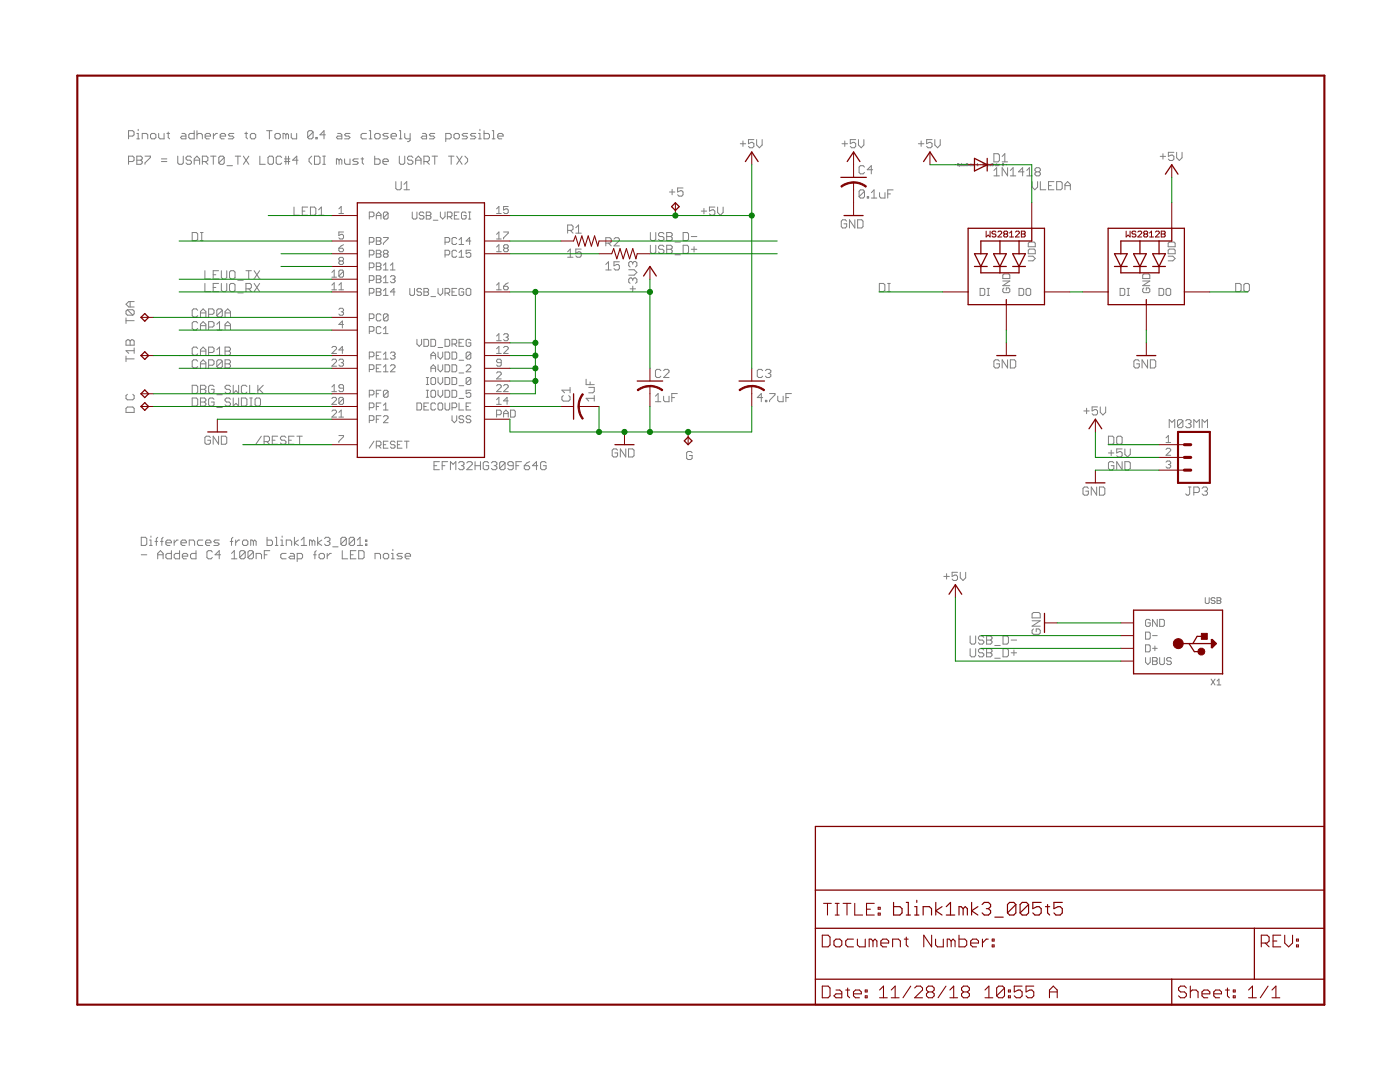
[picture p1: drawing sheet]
<svg xmlns="http://www.w3.org/2000/svg" width="279mm" height="216mm" viewBox="0 0 279 216" stroke-linecap="round" stroke-linejoin="round" font-family="sans-serif">
<g fill="none" stroke="#808080" stroke-width=".2">
<path d="M25.7 27.2h.8l.3-.3v-.5l-.3-.3h-.8v1.6M25.7 32.2h.8l.3-.2v-.6l-.3-.2h-.8v1.6M27.3 31.2h.8l.3 .2v.3l-.3 .3 .3 .2v.3l-.3 .3h-.8zM27.3 32h.8M27.3 26.6h.3v1.1M27.3 27.7h.5M27.6 25.8v.3M28.4 27.7v-1.1h.8l.3 .3v.8M28.9 31.2h1.1v.2l-1.1 1.1v.3M30.3 26.6h.5l.3 .3v.5l-.3 .3h-.5l-.3-.3v-.5zM31.7 26.6v.8l.2 .3h.8v-1.1M32.2 32.2h1.1"/>
<path d="M32.2 31.7h1.1M33.3 26.6h.5M33.6 26.4v1l.2 .3M35.5 31.2v1.3l.3 .3h.5l.3-.3v-1.3M36.3 26.6h.6l.2 .3v.8h-.8l-.3-.3 .3-.2h.8M38.2 31.4l-.3-.2h-.5l-.3 .2v.3l.3 .3h.5l.3 .2v.3l-.3 .3h-.5l-.3-.3M38.8 32h1M38.8 26.1v1.6h-.9l-.2-.3v-.5l.2-.3h.9M38.8 32.8v-1.1l.5-.5 .5 .5v1.1M39.3 26.9l.3-.3h.5l.3 .3v.8M39.3 26.1v1.6M40.4 32.2h.8l.3-.2v-.6l-.3-.2h-.8v1.6"/>
<path d="M40.9 32.2l.6 .6M40.9 27.2h1.1v-.3l-.2-.3h-.6l-.3 .3v.5l.3 .3h.6M42 31.2h1.1M42.6 31.2v1.6M42.6 26.6v1.1M43.4 26.6h-.3l-.5 .6M43.9 27.2h1.1v-.3l-.3-.3h-.5l-.3 .3v.5l.3 .3h.5M44.7 31.4v1.1l-.2 .3h-.6l-.2-.3M44.7 31.4l-.2-.2h-.6l-.2 .2v1.1M44.7 31.4l-1 1.1M45.3 33.1h1.1M46.7 26.6h-.9l-.2 .3 .2 .3h.6l.3 .2-.3 .3h-.8"/>
<path d="M46.9 31.2h1.1M47.5 31.2v1.6M48.6 31.2l1.1 1.6M48.9 26.6h.5M49.1 26.4v1l.3 .3M49.7 31.2l-1.1 1.6M50.2 26.6h.6l.2 .3v.5l-.2 .3h-.6l-.2-.3v-.5zM51.9 31.2v1.6h1M53.2 26.1h1.1M53.5 31.4l.3-.2h.5l.3 .2v1.1l-.3 .3h-.5l-.3-.3zM53.8 26.1v1.6M55.1 26.6h.6l.2 .3v.5l-.2 .3h-.6l-.2-.3v-.5z"/>
<path d="M56.2 31.4l-.3-.2h-.5l-.3 .2v1.1l.3 .3h.5l.3-.3M56.8 32.2h1M56.8 31.7h1M57 26.9v.8M57 31.2v1.6M57 26.9l.3-.3 .3 .3v.8M57 26.9l-.2-.3h-.3v1.1M57.6 31.2v1.6M58.1 26.6v.8l.3 .3h.8v-1.1M59.5 32h-1.1l.8-.8v1.6M62.2 31.2l-.5 .5v.5l.5 .6M62.5 26.4l-.3-.3h-.5l-.3 .3v1"/>
<path d="M62.5 26.4v1l-.3 .3h-.5l-.3-.3M62.5 26.4l-1.1 1M62.8 31.2h.8l.3 .2v1.1l-.3 .3h-.8zM63 27.4h.3v.3h-.3zM64.4 32.8h.5M64.4 31.2h.5M64.7 31.2v1.6M64.9 26.9h-1l.8-.8v1.6M67.4 26.6h.5l.3 .3v.8h-.8l-.3-.3 .3-.2h.8M67.7 32l-.3-.3h-.3v1.1M67.7 32v.8M67.7 32l.2-.3 .3 .3v.8"/>
<path d="M68.8 31.7v.8l.2 .3h.8v-1.1M69.8 26.6h-.8l-.2 .3 .2 .3h.6l.2 .2-.2 .3h-.8M71.5 31.7h-.8l-.3 .3 .3 .2h.5l.3 .3-.3 .3h-.8M72.1 31.7h.5M72.3 31.4v1.1l.3 .3M73.1 26.6h-.8l-.2 .3v.5l.2 .3h.8M73.7 26.1h.3v1.6M73.7 27.7h.5M74.8 31.2v1.6h.8l.3-.3v-.5l-.3-.3h-.8M75 26.6h.6l.3 .3v.5l-.3 .3h-.6l-.2-.3v-.5zM76.4 32.2h1.1v-.2l-.3-.3h-.5l-.3 .3v.5l.3 .3h.5M77.5 26.6h-.8l-.3 .3 .3 .3h.5l.3 .2-.3 .3h-.8"/>
<path d="M78 27.2h1.1v-.3l-.2-.3h-.6l-.3 .3v.5l.3 .3h.6M79 36.2v1.4l.3 .3h.5l.3-.3v-1.4M79.7 31.2v1.3l.2 .3h.6l.3-.3v-1.3M79.7 26.1h.2v1.6M79.7 27.7h.5M80.6 37.9h1.1M80.6 36.8l.6-.6v1.7M80.8 26.6v.8l.2 .3h.9M81.9 26.6v1.4l-.3 .3h-.3M82.4 31.4l-.3-.2h-.5l-.3 .2v.3l.3 .3h.5l.3 .2v.3l-.3 .3h-.5l-.3-.3M83 32h1M83 32.8v-1.1l.5-.5 .5 .5v1.1"/>
<path d="M84.3 26.6h.6l.2 .3v.8h-.8l-.2-.3 .2-.2h.8M84.6 32.2h.8l.3-.2v-.6l-.3-.2h-.8v1.6M85.1 32.2l.6 .6M86.2 31.2h1.1M86.8 31.2v1.6M86.8 26.6h-.8l-.3 .3 .3 .3h.5l.3 .2-.3 .3h-.8M89 27.7h.8l.2-.3v-.5l-.2-.3h-.8v1.7M89.5 31.2h1.1M90 31.2v1.6M90.9 26.6h.5l.3 .3v.5l-.3 .3h-.5l-.3-.3v-.5zM91.1 31.2l1.1 1.6M92.2 31.2l-1.1 1.6"/>
<path d="M92.8 31.2l.5 .5v.5l-.5 .6M93.3 26.6h-.8l-.3 .3 .3 .3h.5l.3 .2-.3 .3h-.8M95 26.6h-.9l-.2 .3 .2 .3h.6l.3 .2-.3 .3h-.8M95.5 26.6h.3v1.1M95.5 27.7h.6M95.8 25.8v.3M96.6 26.1v1.6h.8l.3-.3v-.5l-.3-.3h-.8M98.2 26.1h.3v1.6M98.2 27.7h.6M99.3 27.2h1.1v-.3l-.3-.3h-.5l-.3 .3v.5l.3 .3h.5M133.6 38.3h1.1M134.1 37.8v1.1"/>
<path d="M136.3 37.5h-1.1v.8l.6-.2h.3l.2 .2v.6l-.2 .2h-.6l-.3-.2M147.7 28.7h1.1M148.3 28.1v1.1M150.5 27.9h-1.1v.8l.5-.3h.3l.3 .3v.5l-.3 .3h-.6l-.2-.3M151 27.9v1l.6 .6 .5-.6v-1M168 28.7h1.1M168.6 28.1v1.1M170.8 27.9h-1.1v.8l.5-.3h.3l.3 .3v.5l-.3 .3h-.5l-.3-.3M171.3 27.9v1l.6 .6 .5-.6v-1M172.5 33.3l-.2-.2h-.6l-.3 .2v1.1l.3 .3h.6l.2-.3M172.5 38.2l-.2-.3h-.6l-.3 .3v1M172.5 38.2v1l-.2 .3h-.6l-.3-.3"/>
<path d="M172.5 38.2l-1.1 1M173.1 39.2h.3v.3h-.3zM173.9 39.5h1.1M173.9 38.4l.5-.5v1.6M174.2 33.9h-1.1l.8-.8v1.6M175.5 38.4v.8l.3 .3h.8v-1.1M177.2 38.7h.5M178.2 37.9h-1v1.6M183.3 28.7h1.1M183.8 28.1v1.1M186 27.9h-1.1v.8l.6-.3h.2l.3 .3v.5l-.3 .3h-.5l-.3-.3M186.6 27.9v1l.5 .6 .5-.6v-1"/>
<path d="M191.3 32.7h-.2l.2 .2v.2l-.2-.1M191.5 33.1l.2-.1v-.2h-.2v.4M191.9 33.1h.1M191.9 32.8v.3M191.9 32.6v.1M192.3 32.8l-.2 .1 .1 .2h.1M192.5 32.9h.2v-.1l-.2 .1 .2 .2M192.9 32.7h.2l-.1 .4-.2-.1zM193.2 32.8v.3M193.4 32.8l-.2 .1M193.8 32.7v.4h-.2l-.1-.2 .3-.1M193.9 32.9h.3l-.1-.1-.2 .1 .2 .2"/>
<path d="M194.3 32.8v.3M194.5 32.8l-.2 .1M195 33.1h.2M195 32.8l.1-.1v.4M196.4 32.7h-.2l.2 .2v.2l-.2-.1M196.6 33.1l.2-.1-.1-.2h-.1v.4M196.9 33.1h.2M196.9 32.8l.1 .3M197 32.6v.1M197.4 32.8l-.2 .1v.2h.2M197.5 32.9h.3l-.1-.1-.2 .1 .2 .2M197.9 32.7h.3l-.1 .4-.2-.1z"/>
<path d="M198.3 32.8v.3M198.4 30.7h.8l.3 .2v1.1l-.3 .3h-.8zM198.4 34l.5-.5v1.6M198.4 35.1h1.1M198.5 32.8l-.2 .1M198.9 32.7v.4h-.2l-.1-.2 .3-.1M199 32.9h.2v-.1l-.2 .1 .2 .2M199.3 32.8v.3M199.5 32.8l-.2 .1M200 32.3h1.1M200 31.2l.5-.5v1.6M200 32.7h.3l-.3 .4h.3"/>
<path d="M201.1 33.5v1.6l-1.1-1.6v1.6M201.6 35.1h1.1M201.6 34l.6-.5v1.6M204.4 34.3h-1.1l.8-.8v1.6M204.9 35.1h1.1M204.9 34l.5-.5v1.6M206 36.2v1.1l.5 .6 .6-.6v-1.1M206.8 34.3l-.3-.3v-.3l.3-.2h.5l.3 .2v.3l-.3 .3M206.8 34.3l-.3 .2v.3l.3 .3h.5l.3-.3v-.3l-.3-.2M206.8 34.3h.5M207.6 36.2v1.7h1.1M209.3 37h.5"/>
<path d="M210.3 36.2h-1v1.7h1M210.9 36.2h.8l.3 .3v1.1l-.3 .3h-.8zM212.5 37h1.1M212.5 37.9v-1.1l.6-.6 .5 .6v1.1M231.5 31.2h1.1M232.1 30.7v1M234.3 30.4h-1.1v.8l.5-.3h.3l.3 .3v.5l-.3 .3h-.6l-.2-.3M234.8 30.4v1.1l.6 .5 .5-.5v-1.1M38.4 46.4h.8l.3 .3v1.1l-.3 .2h-.8zM40 48h.5M40 46.4h.5M40.3 46.4v1.6"/>
<path d="M40.9 54v1.6h1.1M40.9 56.6v1.6h1.1M42.5 54.8h.6M42.5 57.4h.6M43.6 54h-1.1v1.6h1.1M43.6 56.6h-1.1v1.6h1.1M44.2 54v1.4l.2 .2h.6l.3-.2v-1.4M44.2 56.6v1.3l.2 .3h.6l.3-.3v-1.3M45.8 56.8l.3-.2h.5l.3 .2v1.1l-.3 .3h-.5l-.3-.3zM45.8 54.3l.3-.3h.5l.3 .3v1.1l-.3 .2h-.5l-.3-.2zM47.5 55.9h1M47.5 58.4h1"/>
<path d="M49.1 57.6h.8l.3-.2v-.6l-.3-.2h-.8v1.6M49.1 54h1.1M49.6 54v1.6M49.6 57.6l.6 .6M50.7 54l1.1 1.6M50.7 56.6l1.1 1.6M51.8 54l-1.1 1.6M51.8 56.6l-1.1 1.6M58.7 41.3v1.6h1.1M60.3 42.1h.6M61.4 41.3h-1.1v1.6h1.1M62 41.3h.8l.2 .3v1.1l-.2 .2h-.8z"/>
<path d="M63.6 42.9h1.1M63.6 41.9l.5-.6v1.6M66.2 54.4l.5-.5v1.4M66.2 56.9l.5-.5v1.4M66.2 55.3h1M66.2 57.8h1M67.6 49.5h.7l.3 .3v.2l-.3 .2h-.4l-.3-.2zM67.6 41.7l.5-.5v1.4M67.6 56.9l.5-.5v1.4M67.6 42.6h1M67.6 57.8h1M67.9 52.1l-.3-.3v-.2l.3-.2h.4l.3 .2v.2l-.3 .3"/>
<path d="M67.9 52.1l-.3 .2v.2l.3 .3h.4l.3-.3v-.2l-.3-.2M67.9 52.1h.4M68.6 54.1l-.3-.2h-.4l-.3 .2v1M68.6 46.3h-1v.7l.7-.2 .3 .2v.5l-.3 .2h-.4l-.3-.2M68.6 54.1v1l-.3 .2h-.4l-.3-.2M68.6 48.8l-1 .7M68.6 54.1l-1 1M73.7 43.2h.7l.2-.2v-.5l-.2-.2h-.7v1.4M73.7 48.3h.7l.2-.2v-.5l-.2-.2h-.7v1.4M73.7 50.9h.7l.2-.3v-.4l-.2-.3h-.7v1.4M73.7 53.4h.7l.2-.2v-.5l-.2-.2h-.7v1.4M73.7 55.9h.7l.2-.2v-.5l-.2-.2h-.7v1.4"/>
<path d="M73.7 58.5h.7l.2-.2v-.5l-.2-.2h-.7v1.3M75.1 49.9h.7l.2 .3v.2l-.2 .2 .2 .3v.2l-.2 .2h-.7zM75.1 52.5h.7l.2 .2v.2l-.2 .3 .2 .2v.2l-.2 .3h-.7zM75.1 43.7v-.9l.5-.5 .4 .5v.9M75.1 47.4h.7l.2 .2v.3l-.2 .2 .2 .2v.3l-.2 .2h-.7zM75.1 55h.7l.2 .2v.3l-.2 .2 .2 .2v.3l-.2 .2h-.7zM75.1 57.6h.7l.2 .2v.2l-.2 .3 .2 .2v.2l-.2 .2h-.7zM75.1 43h.9M75.1 48.1h.7M75.1 50.6h.7M75.1 53.2h.7M75.1 55.7h.7"/>
<path d="M75.1 58.3h.7M76.5 47.4h.9v.2l-.9 1v.2M76.5 53.9h.9M76.5 52.9l.5-.4v1.4M76.5 55.5l.5-.5v1.4M76.5 58l.5-.4v1.3M76.5 56.4h.9M76.5 58.9h.9M76.8 50.6l-.3 .3v.2l.3 .2h.4l.2-.2v-.2l-.2-.3M76.8 50.6l-.3-.2v-.2l.3-.3h.4l.2 .3v.2l-.2 .2M76.8 50.6h.4M77.4 42.5l-.2-.2h-.4l-.3 .2v1"/>
<path d="M77.4 42.5v1l-.2 .2h-.4l-.3-.2M77.4 42.5l-.9 1M77.9 52.9l.5-.4v1.4M77.9 53.9h.9M77.9 55.2l.2-.2h.5l.2 .2v.3l-.2 .2M78.4 55.7h.2M78.6 55.7l.2 .2v.3l-.2 .2h-.5l-.2-.2M78.8 58.3h-.9l.7-.7v1.3M81.8 57.6v1.1l.2 .2h.5l.2-.2v-1.1M82.3 42.3v1.2l.2 .2h.5l.2-.2v-1.2M84.1 57.8l-.2-.2h-.5l-.2 .2v.2l.2 .3h.5l.2 .2v.2l-.2 .2h-.5l-.2-.2M84.6 42.5l-.2-.2h-.5l-.2 .2v.3l.2 .2h.5l.2 .2v.3l-.2 .2h-.5l-.2-.2"/>
<path d="M84.6 57.6h.7l.2 .2v.2l-.2 .3 .2 .2v.2l-.2 .2h-.7zM84.6 58.3h.7M85.1 42.3h.7l.2 .2v.3l-.2 .2 .2 .2v.3l-.2 .2h-.7zM85.1 43h.7M86 59.2h.9M86.5 43.9h.9M87.4 57.6v.9l.5 .4 .4-.4v-.9M87.9 42.3v.9l.4 .5 .5-.5v-.9M88.8 48.3h.7l.2-.2v-.5l-.2-.2h-.7v1.4M88.8 50.9h.7l.2-.3v-.4l-.2-.3h-.7v1.4M88.8 58.5h.7l.2-.2v-.5l-.2-.2h-.7v1.3M89.3 43.2h.7l.2-.2v-.5l-.2-.2h-.7v1.4"/>
<path d="M89.3 58.5l.4 .4M89.7 43.2l.5 .5M90.2 58.3h.5M90.7 43h.4M91.1 47.6l-.2-.2h-.5l-.2 .2v1l.2 .2h.5l.2-.2M91.1 50.2l-.2-.3h-.5l-.2 .3v.9l.2 .2h.5l.2-.2M91.1 57.6h-.9v1.3h.9M91.6 51.3h.9M91.6 42.3h-.9v1.4h.9M91.6 48.8h.9M91.6 47.9l.5-.5v1.4M91.6 50.4l.5-.5v1.4"/>
<path d="M92.5 57.8l-.2-.2h-.5l-.2 .2v.9l.2 .2h.5l.2-.2v-.4h-.4M93 57.8l.3-.2h.4l.3 .2v.9l-.3 .2h-.4l-.3-.2zM93 42.5l-.2-.2h-.5l-.2 .2v1l.2 .2h.5l.2-.2v-.5h-.4M93.5 42.3h.5M93.5 43.7h.5M93.7 42.3v1.4M94 48.1h-1l.7-.7v1.4M94 49.9h-1v.7l.5-.2h.2l.3 .2v.5l-.3 .2h-.4l-.3-.2M99.1 50.2h.9M99.1 42.6h.9M99.1 47.7h.9M99.1 57.8h.9"/>
<path d="M99.1 49.3l.5-.5v1.4M99.1 41.7l.5-.5v1.4M99.1 46.8l.5-.5v1.4M99.1 56.9l.5-.5v1.4M100.5 46.3h.9v.2l-.9 1v.2M100.5 57.1h.7l.2 .3v.2l-.2 .2h-.5l-.2-.2zM100.7 49.5l-.2 .3v.2l.2 .2h.5l.2-.2v-.2l-.2-.3M100.7 49.5h.5M100.7 49.5l-.2-.2v-.2l.2-.3h.5l.2 .3v.2l-.2 .2M101.4 41.2h-.9v.7l.7-.2 .2 .2v.5l-.2 .2h-.5l-.2-.2M101.4 56.4l-.9 .7M113.3 50.2l.5-.5v1.6"/>
<path d="M113.3 51.3h1.1M113.3 46h.8l.3-.3v-.5l-.3-.3h-.8v1.6M113.8 46l.6 .5M114.9 45.4l.6-.5v1.6M114.9 46.5h1.1M116 49.7h-1.1v.8l.6-.3h.2l.3 .3v.6l-.3 .2h-.5l-.3-.2M120.9 52.8l.5-.6v1.7M120.9 53.9h1.1M120.9 48.5h.8l.3-.2v-.6l-.3-.3h-.8v1.7M121.4 48.5l.6 .6M122.5 47.7l.3-.3h.6l.2 .3v.3l-1.1 1.1h1.1M123.6 52.2h-1.1v.8l.6-.2h.3l.2 .2v.6l-.2 .3h-.6l-.3-.3"/>
<path d="M125.5 53.8h1.1l.5 .6-.5 .5h-1.1M125.8 57.6h1M126.3 52.5v.2M126.3 55.7v.3M126.3 57.1v1.1M126.3 55.7l-.3-.2h-.2l-.3 .2v.6l.3 .2M126.3 52.5l-.3-.3h-.2l-.3 .3v.5l.3 .3M126.3 55.7l.3-.2h.2l.3 .2v.6l-.3 .2M126.3 52.5l.3-.3h.2l.3 .3v.5l-.3 .3M129.8 48.9v1.4l.3 .3h.5l.3-.3v-1.4M129.8 46.4v1.4l.3 .2h.5l.3-.2v-1.4M132.5 46.7l-.3-.3h-.5l-.3 .3v.2l.3 .3h.5l.3 .3v.3l-.3 .2h-.5l-.3-.2"/>
<path d="M132.5 49.2l-.3-.3h-.5l-.3 .3v.3l.3 .2h.5l.3 .3v.3l-.3 .3h-.5l-.3-.3M133.1 48.9h.8l.3 .3v.3l-.3 .2 .3 .3v.3l-.3 .3h-.8zM133.1 46.4h.8l.3 .3v.2l-.3 .3 .3 .3v.3l-.3 .2h-.8zM133.1 47.2h.8M133.1 49.7h.8M134.7 50.8h1.1M134.7 48.3h1.1M136.3 46.4h.9l.2 .3v1.1l-.2 .2h-.9zM136.3 48.9h.9l.2 .3v1.1l-.2 .3h-.9zM138 47.2h1.1M138 49.7h1.1M138.5 49.2v1.1"/>
<path d="M140 42.1h1M140.5 41.6v1.1M142.7 41.3h-1.1v.8l.5-.2h.3l.3 .2v.6l-.3 .2h-.5l-.3-.2M143.2 41.3v1.1l.6 .5 .5-.5v-1.1M169 44.1l-.3-.2h-.6l-.2 .2v1.1l.2 .3h.6l.3-.3v-.5h-.6M170.6 43.9v1.6l-1.1-1.6v1.6M171.2 43.9h.8l.2 .2v1.1l-.2 .3h-.8zM175.5 56.6h.8l.3 .2v1.1l-.3 .3h-.8zM177.1 58.2h.6M177.1 56.6h.6M177.4 56.6v1.6M195.6 57.6h.7l.2 .2v.9l-.2 .2h-.7z"/>
<path d="M197 57.6h.5M197 58.9h.5M197.2 57.6v1.3M200.1 56.1h1.4l-1.4 .9h1.4M200.4 57.5l-.3 .2v.5l.3 .2h.9l.2-.2v-.5l-.2-.2h-.5v.4M200.4 54.7h.9l.2 .2v.7h-1.4v-.7zM203.4 57.6h.7l.2 .2v.9l-.2 .2h-.7zM205 57.6h.5l.2 .2v.9l-.2 .2h-.5l-.2-.2v-.9zM205.2 49.9l.2-.2h1l.2 .2v.7h-1.4zM205.2 51.1h.9l.5 .5-.5 .4h-.9M205.2 48.5l.2-.2h1l.2 .2v.7h-1.4zM223.5 57.6h.7l.3 .2v.9l-.3 .2h-.7z"/>
<path d="M224.9 57.6h.5M224.9 58.9h.5M225.2 57.6v1.3M228 56.1h1.5l-1.5 .9h1.5M228 54.9l.3-.2h.9l.3 .2v.7h-1.5zM228.3 57.5l-.3 .2v.5l.3 .2h.9l.3-.2v-.5l-.3-.2h-.4v.4M231.3 57.6h.7l.2 .2v.9l-.2 .2h-.7zM232.7 57.8l.2-.2h.5l.2 .2v.9l-.2 .2h-.5l-.2-.2zM233.1 51.1h1l.4 .5-.4 .4h-1M233.4 48.3h.9l.2 .2v.7h-1.4v-.7zM233.4 49.7h.9l.2 .2v.7h-1.4v-.7zM246.6 56.6h.8l.3 .2v1.1l-.3 .3h-.8z"/>
<path d="M248.2 56.8l.3-.2h.6l.2 .2v1.1l-.2 .3h-.6l-.3-.3zM25.1 68.1l.3-.3h.3l.3 .3 .2-.3h.3l.3 .3v.8h-1.7zM25.1 63.4v1.1M25.1 71.1v1.1M25.1 64h1.7M25.1 71.6h1.7M25.4 61.8h1.1l.3 .3v.5l-.3 .3M25.4 78.7l-.3 .3v.5l.3 .3h1.1l.3-.3v-.5l-.3-.3M25.4 61.8l-.3 .3v.5l.3 .3h1.1M25.4 61.8l1.1 1.1M26 60.2v1.1M26 68.1v.8"/>
<path d="M26.8 69.4v1.1M26.8 60.2h-1.1l-.6 .5 .6 .6h1.1M26.8 70h-1.7l.6 .5M38.4 76.9h.8l.3 .2v1.1l-.3 .3h-.8zM38.4 79.4h.8l.3 .3v1.1l-.3 .2h-.8zM39.5 72.1l-.3-.3h-.6l-.2 .3v1.1l.2 .2h.6l.3-.2M39.5 61.9l-.3-.3h-.6l-.2 .3v1.1l.2 .3h.6l.3-.3M39.5 64.5l-.3-.3h-.6l-.2 .3v1l.2 .3h.6l.3-.3M39.5 69.5l-.3-.2h-.6l-.2 .2v1.1l.2 .3h.6l.3-.3M40 72.6h1.1M40 76.9h.8l.3 .2v.3l-.3 .3 .3 .3v.2l-.3 .3h-.8zM40 63.3v-1.1l.5-.6 .6 .6v1.1"/>
<path d="M40 65.8v-1.1l.5-.5 .6 .5v1.1M40 70.9v-1.1l.5-.5 .6 .5v1.1M40 73.4v-1.1l.5-.5 .6 .5v1.1M40 79.4h.8l.3 .3v.2l-.3 .3 .3 .3v.3l-.3 .2h-.8zM40 77.7h.8M40 62.4h1.1M40 65h1.1M40 70.1h1.1M41.6 70.3h.8l.3-.2v-.6l-.3-.2h-.8v1.6M41.6 72.9h.8l.3-.3v-.5l-.3-.3h-.8v1.6M41.6 62.7h.8l.3-.3v-.5l-.3-.3h-.8v1.7M41.6 65.3h.8l.3-.3v-.5l-.3-.3h-.8v1.6"/>
<path d="M42.7 77.1l-.3-.2h-.5l-.3 .2v1.1l.3 .3h.5l.3-.3v-.5h-.5M42.7 79.7l-.3-.3h-.5l-.3 .3v1.1l.3 .2h.5l.3-.2v-.6h-.5M43.3 78.8h1.1M43.3 65.8h1.1M43.3 64.7l.5-.5v1.6M43.3 69.8l.5-.5v1.6M43.3 70.9h1.1M44.4 72.1v1.1l-.3 .2h-.6l-.2-.2M44.4 72.1l-.3-.3h-.6l-.2 .3v1.1M44.4 61.9l-.3-.3h-.6l-.2 .3v1.1M44.4 61.9v1.1l-.3 .3h-.6l-.2-.3M44.4 61.9l-1.1 1.1"/>
<path d="M44.4 72.1l-1.1 1.1M44.9 71.8h.8l.3 .3v.2l-.3 .3 .3 .3v.3l-.3 .2h-.8zM44.9 72.6h.8M44.9 63.3v-1.1l.5-.6 .6 .6v1.1M44.9 65.8v-1.1l.5-.5 .6 .5v1.1M44.9 69.3h.8l.3 .2v.3l-.3 .3 .3 .2v.3l-.3 .3h-.8zM44.9 62.4h1.1M44.9 65h1.1M44.9 70.1h.8M46 77.1l-.3-.2h-.5l-.3 .2v.3l.3 .3h.5l.3 .3v.2l-.3 .3h-.5l-.3-.3M46 79.7l-.3-.3h-.5l-.3 .3v.2l.3 .3h.5l.3 .3v.3l-.3 .2h-.5l-.3-.2M46.5 76.9v1.6l.6-.5 .5 .5v-1.6"/>
<path d="M46.5 79.4v1.6l.6-.5 .5 .5v-1.6M48.2 79.4h.8l.3 .3v1.1l-.3 .2h-.8zM49.3 77.1l-.3-.2h-.5l-.3 .2v1.1l.3 .3h.5l.3-.3M49.8 76.9v1.6h1.1M49.8 79.4h.6M50.1 79.4v1.6M50.9 79.7l.3-.3h.5l.3 .3v1.1l-.3 .2h-.5l-.3-.2zM51.5 76.9v1.6M51.7 77.7l.8 .8M52.5 76.9l-1 1.1M66.2 69.4l.3-.3h.4l.3 .3v.2l-1 .9h1M66.2 71.9l.3-.2h.4l.3 .2v.2l-1 1h1"/>
<path d="M66.2 79.5l.3-.2h.4l.3 .2v.3l-1 .9h1M66.2 77.2l.5-.4v1.3M66.2 78.1h1M67.6 61.7l.3-.2h.4l.3 .2v.3l-.3 .2M67.6 71.9l.3-.2h.4l.3 .2v.2l-.3 .3M68.1 62.2h.2M68.1 72.4h.2M68.3 62.2l.3 .2v.3l-.3 .2h-.4l-.3-.2M68.3 72.4l.3 .2v.2l-.3 .3h-.4l-.3-.3M68.6 79.5v1l-.3 .2h-.4l-.3-.2M68.6 64.7h-1l.7-.6v1.3M68.6 69.8h-1l.7-.7v1.4"/>
<path d="M68.6 77.4h-.7l-.3-.2v-.2l.3-.2h.4l.3 .2v.9l-.3 .2h-.4l-.3-.2M68.6 79.5l-.3-.2h-.4l-.3 .2v1M68.6 79.5l-1 1M73.7 63.6h.7l.2-.3v-.4l-.2-.3h-.7v1.4M73.7 66.1h.7l.2-.2v-.5l-.2-.2h-.7v1.4M73.7 71.2h.7l.2-.2v-.5l-.2-.2h-.7v1.3M73.7 73.7h.7l.2-.2v-.5l-.2-.2h-.7v1.4M73.7 78.8h.7l.2-.2v-.5l-.2-.2h-.7v1.4M75.1 71h.5M75.1 73.5h.5M75.1 78.6h.5M76 62.9l-.2-.3h-.5l-.2 .3v.9l.2 .2h.5l.2-.2"/>
<path d="M76 65.4l-.2-.2h-.5l-.2 .2v.9l.2 .3h.5l.2-.3M76 70.3h-.9v1.3h.9M76 72.8h-.9v1.4h.9M76 77.9h-.9v1.4M76.5 65.6l.5-.4v1.4M76.5 70.7l.5-.4v1.3M76.5 73.3l.5-.5v1.4M76.5 66.6h.9M76.5 71.6h.9M76.5 74.2h.9M77.4 78.1l-.2-.2h-.4l-.3 .2v.9M77.4 62.9l-.2-.3h-.4l-.3 .3v.9"/>
<path d="M77.4 62.9v.9l-.2 .2h-.4l-.3-.2M77.4 78.1v.9l-.2 .3h-.4l-.3-.3M77.4 62.9l-.9 .9M77.4 78.1l-.9 .9M77.9 70.5l.2-.2h.5l.2 .2v.2l-.2 .3M77.9 73l.2-.2h.5l.2 .2v.3l-.9 .9h.9M78.4 71h.2M78.6 71l.2 .2v.2l-.2 .2h-.5l-.2-.2M83.2 67.7v.9l.5 .5 .4-.5v-.9M84.6 67.7h.7l.2 .2v1l-.2 .2h-.7zM85.1 76.7h.4M85.1 77.9h.4"/>
<path d="M85.1 79.3h.4M85.1 75.3h.4M85.3 75.3v1.4M85.3 77.9v1.4M86 78.1l.2-.2h.5l.2 .2v.9l-.2 .3h-.5l-.2-.3zM86 75.6l.2-.3h.5l.2 .3v.9l-.2 .2h-.5l-.2-.2zM86 71h.9M86 73.5h.9M86 67.7h.7l.2 .2v1l-.2 .2h-.7zM86 71.6v-.9l.5-.4 .4 .4v.9M86 74.2v-.9l.5-.5 .4 .5v.9M87.4 77.9v.9l.5 .5 .4-.5v-.9"/>
<path d="M87.4 70.3v.9l.5 .4 .4-.4v-.9M87.4 72.8v.9l.5 .5 .4-.5v-.9M87.4 75.3v1l.5 .4 .4-.4v-1M87.4 69.3h.9M88.8 67.7h.7l.2 .2v1l-.2 .2h-.7zM88.8 75.3h.7l.2 .3v.9l-.2 .2h-.7zM88.8 70.3h.7l.2 .2v.9l-.2 .2h-.7zM88.8 72.8h.7l.2 .2v1l-.2 .2h-.7zM88.8 77.9h.7l.2 .2v.9l-.2 .3h-.7zM90.2 75.3h.7l.2 .3v.9l-.2 .2h-.7zM90.2 70.3h.7l.2 .2v.9l-.2 .2h-.7zM90.2 72.8h.7l.2 .2v1l-.2 .2h-.7z"/>
<path d="M90.2 77.9h.7l.2 .2v.9l-.2 .3h-.7zM90.2 68.6h.7l.2-.2v-.5l-.2-.2h-.7v1.4M90.7 68.6l.4 .5M91.6 79.5h.9M91.6 68.4h.5M91.6 71.9h.9M91.6 74.4h.9M91.6 77h.9M92.5 67.7h-.9v1.4h.9M93 73l.3-.2h.4l.3 .2v.3l-1 .9h1M94 77.9h-1v.7l.5-.3h.2l.3 .3v.4l-.3 .3h-.4l-.3-.3M94 75.6v.9l-.3 .2h-.4l-.3-.2"/>
<path d="M94 70.5v.9l-.3 .2h-.4l-.3-.2M94 70.5l-.3-.2h-.4l-.3 .2v.9M94 67.9l-.3-.2h-.4l-.3 .2v1l.3 .2h.4l.3-.2v-.5h-.5M94 75.6l-.3-.3h-.4l-.3 .3v.9M94 70.5l-1 .9M94 75.6l-1 .9M99.1 74.4l.2-.2h.5l.2 .2v.3l-.9 .9h.9M99.1 77l.2-.2h.5l.2 .2v.2l-.9 .9h.9M99.1 70.5h.9M99.1 67.1l.5-.5v1.4M99.1 69.6l.5-.5v1.4M99.1 79.8l.5-.5v1.4"/>
<path d="M99.1 68h.9M100 72.4h-.7l-.2-.3v-.2l.2-.2h.5l.2 .2v.9l-.2 .3h-.5l-.2-.3M100.5 77l.2-.2h.5l.2 .2v.2l-.9 .9h.9M100.5 69.4l.2-.3h.5l.2 .3v.2l-.9 .9h.9M100.5 66.8l.2-.2h.5l.2 .2v.3l-.2 .2M101 67.3h.2M101.2 67.3l.2 .2v.3l-.2 .2h-.5l-.2-.2M101.4 80h-.9l.7-.7v1.4M112.4 78.9l-.3 .3v.6l.3 .2h1.1l.3-.2v-.6l-.3-.3M113.8 77.3v1.1M113.8 77.9h-1.7l.6 .5M117 75.7v1.1h1.6"/>
<path d="M117.5 77.3h1.1v.8l-.3 .3h-.8M117.8 76.2v.6M118.6 79.5h-1.6l.5 .5M118.6 78.9v1.1M130.8 79.1l.5-.6v1.7M131.9 74l-.3-.3h-.5l-.3 .3v1.1l.3 .2h.5l.3-.2M132.4 79.1v.8l.3 .3h.8v-1.1M132.4 74l.3-.3h.6l.2 .3v.2l-1.1 1.1h1.1M134.1 79.3h.5M135.2 78.5h-1.1v1.7M152.2 79.3h-1.1l.8-.8v1.7M152.2 74l-.3-.3h-.5l-.3 .3v1.1l.3 .2h.5l.3-.2"/>
<path d="M152.8 79.9h.2v.3h-.2zM152.8 74l.2-.3h.6l.2 .3v.2l-.2 .3M153.3 74.5h.3M153.6 74.5l.2 .3v.3l-.2 .2h-.6l-.2-.2M153.6 78.5h1.1v.3l-1.1 1.1v.3M155.2 79.1v.8l.3 .3h.8v-1.1M156.8 79.3h.6M157.9 78.5h-1.1v1.7M199.5 72.1l-.3-.3h-.6l-.2 .3v1.1l.2 .2h.6l.3-.2v-.6h-.6M201.1 71.8v1.6l-1.1-1.6v1.6M201.6 71.8h.8l.3 .3v1.1l-.3 .2h-.8zM227.4 72.1l-.3-.3h-.5l-.3 .3v1.1l.3 .2h.5l.3-.2v-.6h-.6"/>
<path d="M229 71.8v1.6l-1.1-1.6v1.6M229.6 71.8h.8l.3 .3v1.1l-.3 .2h-.8zM25.1 81.5l.3-.3h1.1l.3 .3v.8h-1.7zM40 80.2h.8M42 87.3l-.3-.3h-.5l-.3 .3v1.1l.3 .2h.5l.3-.2v-.6h-.6M43.3 81.3h1.1M43.6 87v1.6l-1.1-1.6v1.6M44.2 87h.8l.3 .3v1.1l-.3 .2h-.8zM49.8 81h.6M52.2 87l-1.1 1.6M52.7 88.1h.8l.3-.3v-.5l-.3-.3h-.8v1.6M53.2 88.1l.6 .5"/>
<path d="M54.3 87.8h.6M55.4 87h-1.1v1.6h1.1M57.1 87.3l-.3-.3h-.6l-.2 .3v.3l.2 .2h.6l.3 .3v.3l-.3 .2h-.6l-.2-.2M57.6 87.8h.5M58.7 87h-1.1v1.6h1.1M59.2 87h1.1M59.8 87v1.6M66.2 82.1l.3-.3h.4l.3 .3v.2l-1 .9h1M67.6 82.3l.5-.5v1.4M67.6 86.9h1v.2l-1 1v.2M67.6 83.2h1M73.7 81.3h.7l.2-.2v-.5l-.2-.2h-.7v1.4"/>
<path d="M73.7 83.9h.7l.2-.2v-.5l-.2-.2h-.7v1.3M74.6 88l-.9 1.4M75.1 89h.7l.2-.3v-.4l-.2-.3h-.7v1.4M75.1 81.1h.5M75.1 83.7h.5M75.6 89l.4 .4M76 80.4h-.9v1.4M76 83h-.9v1.3M76.5 83.2l.3-.2h.4l.2 .2v.2l-.9 .9h.9M76.5 80.9l.5-.5v1.4M76.5 81.8h.9M76.5 88.7h.5"/>
<path d="M77.4 88h-.9v1.4h.9M78.8 88.3l-.2-.3h-.5l-.2 .3v.2l.2 .2h.5l.2 .3v.2l-.2 .2h-.5l-.2-.2M79.3 88.7h.5M80.2 88h-.9v1.4h.9M80.7 88h.9M81.2 88v1.4M83.2 80.4h.7l.2 .2v1l-.2 .2h-.7zM84.6 81.1h.5M85.5 80.4h-.9v1.4h.9M86.6 92.9h.6M86.9 80.6l-.2-.2h-.5l-.2 .2v1l.2 .2h.5l.2-.2M87.4 80.6l.3-.2h.4l.2 .2v1l-.2 .2h-.4l-.3-.2z"/>
<path d="M87.7 92.1h-1.1v1.6h1.1M88.2 92.9h.6M88.8 80.4v1.2l.2 .2h.5l.2-.2v-1.2M89.3 92.1h-1.1v1.6M89.9 93.7v-1.6l.5 .5 .6-.5v1.6M90.2 83v.9l.5 .4 .4-.4v-.9M90.2 81.3h.7l.2-.2v-.5l-.2-.2h-.7v1.4M91.5 92.4l.3-.3h.5l.3 .3v.2l-.3 .3M91.6 80.4v1.4h.9M92.1 92.9h.2M92.3 92.9l.3 .3v.3l-.3 .2h-.5l-.3-.2M92.5 83.2l-.2-.2h-.5l-.2 .2v.2l.2 .3h.5l.2 .2v.2l-.2 .2h-.5l-.2-.2"/>
<path d="M93 81.1h.5M93.2 92.4l.2-.3h.6l.3 .3v.2l-1.1 1.1h1.1M94 80.4h-1v1.4h1M94 83.2l-.3-.2h-.4l-.3 .2v.2l.3 .3h.4l.3 .2v.2l-.3 .2h-.4l-.3-.2M94.8 92.9h1.1M94.8 92.1v1.6M95.9 92.1v1.6M97.5 92.4l-.3-.3h-.5l-.3 .3v1.1l.3 .2h.5l.3-.2v-.6h-.5M98.1 92.4l.2-.3h.6l.3 .3v.2l-.3 .3M98.6 92.9h.3M98.9 92.9l.3 .3v.3l-.3 .2h-.6l-.2-.2M99.1 82.8h.7l.2-.3v-.4l-.2-.3h-.7v1.4"/>
<path d="M99.1 80.7h.9M100.5 83.2v-.9l.5-.5 .4 .5v.9M100.5 82.5h.9M100.8 92.4l-.3-.3h-.5l-.3 .3v1.1M100.8 92.4v1.1l-.3 .2h-.5l-.3-.2M100.8 92.4l-1.1 1.1M101.9 81.8h.7l.2 .3v.9l-.2 .2h-.7zM102.4 92.9h-.8l-.3-.3v-.2l.3-.3h.6l.2 .3v1.1l-.2 .2h-.6l-.3-.2M103 92.9h.5M104.1 92.1h-1.1v1.6M104.6 92.9h.8l.3 .3v.3l-.3 .2h-.5l-.3-.2zM105.7 92.1l-.5 .3-.6 .5"/>
<path d="M107.3 92.9h-1l.8-.8v1.6M109 92.4l-.3-.3h-.5l-.3 .3v1.1l.3 .2h.5l.3-.2v-.6h-.6M123.3 89.8l-.3-.2h-.6l-.2 .2v1.1l.2 .3h.6l.3-.3v-.5h-.6M124.9 89.6v1.6l-1.1-1.6v1.6M125.4 89.6h.9l.2 .2v1.1l-.2 .3h-.9zM130.8 80.2h1.1M138.1 90.3l-.2-.2h-.6l-.3 .2v1.1l.3 .3h.6l.2-.3v-.5h-.5M216.3 82h1.1M216.9 81.4v1.1M217.2 97.5l-.2-.3h-.6l-.3 .3v1.1l.3 .2h.6l.2-.2v-.6h-.5M218.9 97.2v1.6l-1.1-1.6v1.6M219 81.2h-1v.8l.5-.3h.3l.2 .3v.5l-.2 .3h-.6l-.2-.3"/>
<path d="M219.4 97.2h.8l.3 .3v1.1l-.3 .2h-.8zM219.6 81.2v1.1l.5 .5 .6-.5v-1.1M221.2 90.4h1.1M221.2 87h.8l.3 .3v1.1l-.3 .2h-.8zM221.8 89.8v1.1M222.3 92.4l-.3-.3h-.5l-.3 .3v1.1l.3 .2h.5l.3-.2v-.6h-.5M223.1 87h.6l.2 .3v1.1l-.2 .2h-.6l-.2-.2v-1.1zM223.9 89.6h-1v.8l.5-.3h.3l.2 .3v.5l-.2 .3h-.6l-.2-.3M223.9 92.1v1.6l-1-1.6v1.6M224.5 92.1h.8l.3 .3v1.1l-.3 .2h-.8zM224.5 89.6v1.1l.5 .5 .6-.5v-1.1M232.7 87.4l.5-.5v1.4"/>
<path d="M232.7 88.3h.9M232.7 89.7l.2-.2h.5l.2 .2v.2l-.9 .9h.9M232.7 92.2l.2-.2h.5l.2 .2v.3l-.2 .2M233.2 92.7h.2M233.3 85.3v-1.6l.6 .6 .5-.6v1.6M233.4 92.7l.2 .2v.3l-.2 .2h-.5l-.2-.2M236.1 84l-.3-.3h-.5l-.3 .3v1.1M236.1 84v1.1l-.3 .2h-.5l-.3-.2M236.1 84l-1.1 1.1M236.6 84l.3-.3h.5l.3 .3v.3l-.3 .2M237.2 97.2h.5M237.2 84.5h.2"/>
<path d="M237.4 97.2v1.4l-.2 .2h-.3l-.3-.2M237.4 84.5l.3 .3v.3l-.3 .2h-.5l-.3-.2M238.3 98.3h.8l.3-.3v-.5l-.3-.3h-.8v1.6M238.3 85.3v-1.6l.5 .6 .6-.6v1.6M239.9 97.5l.3-.3h.5l.3 .3v.2l-.3 .3M239.9 85.3v-1.6l.5 .6 .6-.6v1.6M240.4 98h.3M240.7 98l.3 .3v.3l-.3 .2h-.5l-.3-.2M28.2 107.2h.8l.3 .3v1.1l-.3 .2h-.8zM28.2 110.7h1.1M29.8 108.8h.6M29.8 107.8h.3v1"/>
<path d="M30.1 107v.2M30.9 108h.6M31.5 107.2l-.3 .3v1.3M31.5 110.7h1.1M31.5 111.5v-1.1l.5-.5 .6 .5v1.1M32 108h.6M32.6 107.2l-.3 .3v1.3M33.1 108.3h1.1v-.3l-.3-.2h-.5l-.3 .2v.6l.3 .2h.5M34.2 109.9v1.6h-.8l-.3-.3v-.5l.3-.3h.8M34.8 107.8v1M35.6 107.8h-.3l-.5 .5M35.8 109.9v1.6h-.8l-.2-.3v-.5l.2-.3h.8"/>
<path d="M36.1 108.3h1.1v-.3l-.3-.2h-.5l-.3 .2v.6l.3 .2h.5M36.4 111h1.1v-.3l-.3-.3h-.5l-.3 .3v.5l.3 .3h.5M37.8 108.8v-1h.8l.2 .2v.8M39.1 109.9v1.6h-.8l-.3-.3v-.5l.3-.3h.8M40.5 107.8h-.8l-.3 .2v.6l.3 .2h.8M41 108.3h1.1v-.3l-.3-.2h-.5l-.3 .2v.6l.3 .2h.5M42.4 110.2l-.3-.3h-.5l-.3 .3v1l.3 .3h.5l.3-.3M43.8 107.8h-.9l-.2 .2 .2 .3h.6l.3 .3-.3 .2h-.8M44 110.7h-1.1l.9-.8v1.6M45.9 108h.6M46.2 111.5h1.1M46.2 110.4l.6-.5v1.6"/>
<path d="M46.5 107.2l-.3 .3v1.3M47 107.8v1M47.8 107.8h-.2l-.6 .5M48.4 108l.3-.2h.5l.3 .2v.6l-.3 .2h-.5l-.3-.2zM48.9 110.2v1l-.2 .3h-.6l-.3-.3M48.9 110.2l-.2-.3h-.6l-.3 .3v1M48.9 110.2l-1.1 1M50.6 108l-.3-.2h-.3v1M50.6 108v.8M50.6 110.2v1l-.3 .3h-.5l-.3-.3M50.6 108l.2-.2 .3 .2v.8M50.6 110.2l-.3-.3h-.5l-.3 .3v1"/>
<path d="M50.6 110.2l-1.1 1M51.1 111.5v-1.1h.8l.3 .3v.8M52.7 110.7h.6M53.3 107.2v1.6h.8l.3-.2v-.6l-.3-.2h-.8M53.8 109.9h-1.1v1.6M54.9 108.8h.6M54.9 107.2h.3v1.6M56 108.8h.6M56 107.8h.3v1M56.3 107v.2M57.1 110.4h-.8l-.3 .3v.5l.3 .3h.8M57.1 108.8v-1h.8l.3 .2v.8"/>
<path d="M57.9 110.4h.6l.3 .3v.8h-.9l-.2-.3 .2-.2h.9M58.8 107.2v1.6M59.3 111.5h.8l.3-.3v-.5l-.3-.3h-.8v1.7M59.6 107.8l-.8 .5 .8 .5M60.1 108.8h1.1M60.1 107.8l.6-.6v1.6M62.3 108l-.3-.2h-.2v1M62.3 108v.8M62.3 108l.3-.2 .2 .2v.8M62.6 110.7h.5M63.1 109.9l-.3 .3v1.3M63.4 107.2v1.6"/>
<path d="M63.7 110.7l.2-.3h.6l.2 .3v.5l-.2 .3h-.6l-.2-.3zM64.2 107.8l-.8 .5 .8 .5M64.8 107.5l.2-.3h.6l.2 .3v.3l-.2 .2M65.3 108h.3M65.3 110.4v1.1M65.6 108l.2 .3v.3l-.2 .2h-.6l-.2-.2M66.1 110.4h-.3l-.5 .6M66.4 109.1h1.1M68.3 109.9v1.6h1.1M69.1 107.5v1.1l-.2 .2h-.6l-.3-.2M69.1 107.5l-.2-.3h-.6l-.3 .3v1.1M69.1 107.5l-1.1 1.1"/>
<path d="M69.9 110.7h.6M70.8 107.5v1.1l-.3 .2h-.6l-.2-.2M70.8 107.5l-.3-.3h-.6l-.2 .3v1.1M70.8 107.5l-1.1 1.1M71 109.9h-1.1v1.6h1.1M71.3 108.8h1.1M71.3 107.8l.6-.6v1.6M71.6 109.9h.8l.3 .3v1l-.3 .3h-.8zM72.9 108.6h.3v.2h-.3zM72.9 107.8h.3v.2h-.3zM74.8 111.5v-1.1h.9l.2 .3v.8M76.5 110.7l.3-.3h.5l.3 .3v.5l-.3 .3h-.5l-.3-.3z"/>
<path d="M78.1 111.5h.6M78.1 110.4h.3v1.1M78.4 109.6v.3M80.3 110.4h-.8l-.3 .3 .3 .3h.5l.3 .2-.3 .3h-.8M80.9 111h1v-.3l-.2-.3h-.6l-.2 .3v.5l.2 .3h.6M188.4 115h1.1M188.9 114.5v1M191.1 114.2h-1.1v.8l.5-.3h.3l.3 .3v.5l-.3 .3h-.5l-.3-.3M191.6 114.2v1.1l.6 .5 .5-.5v-1.1M240.5 119.3v.9l.2 .2h.4l.2-.2v-.9M242.5 119.4l-.2-.1h-.4l-.2 .1 .2 .4h.4l.2 .2-.2 .4h-.4l-.2-.2M242.9 119.3h.6l.1 .1-.1 .4 .1 .4-.1 .2h-.6z"/>
<path d="M242.9 119.8h.6M193.6 126.9v1.3l.3 .3h.5l.3-.3v-1.3M193.6 129.4v1.4l.3 .3h.5l.3-.3v-1.4M196.3 127.2l-.2-.3h-.6l-.2 .3v.2l.2 .3h.6l.2 .3v.2l-.2 .3h-.6l-.2-.3M196.3 129.7l-.2-.3h-.6l-.2 .3v.3l.2 .3h.6l.2 .2v.3l-.2 .3h-.6l-.2-.3M196.9 126.9h.8l.3 .3v.2l-.3 .3 .3 .3v.2l-.3 .3h-.8zM196.9 127.7h.8M196.9 129.4h.8l.3 .3v.3l-.3 .3 .3 .2v.3l-.3 .3h-.8zM196.9 130.3h.8M198.5 128.8h1.1M198.5 131.3h1.1M200.2 126.9h.8l.3 .3v1l-.3 .3h-.8z"/>
<path d="M200.2 129.4h.8l.3 .3v1.1l-.3 .3h-.8zM201.8 127.7h1.1M201.8 130.3h1.1M202.4 129.7v1.1M206 123.9h1.6l-1.6 1h1.6M206.2 125.5l-.2 .3v.5l.2 .3h1.1l.3-.3v-.5l-.3-.3h-.5v.5M206.2 122.2h1.1l.3 .3v.8h-1.6v-.8zM228.6 126.1h.7l.3 .3v.9l-.3 .2h-.7zM228.6 128.7h.7l.3 .2v.9l-.3 .3h-.7zM228.6 131.2v.9l.5 .5 .5-.5v-.9M229.6 123.8l-.3-.2h-.4l-.3 .2v1l.3 .2h.4l.3-.2v-.5h-.5M230 129.4h.9"/>
<path d="M230 126.8h.9M230 131.2h.7l.2 .2v.3l-.2 .2 .2 .2v.3l-.2 .2h-.7zM230 131.9h.7M230.5 128.9v.9M230.9 123.6v1.4l-.9-1.4v1.4M231.4 131.2v1.2l.3 .2h.4l.3-.2v-1.2M231.4 123.6h.7l.3 .2v1l-.3 .2h-.7zM233.8 131.4l-.3-.2h-.4l-.3 .2v.3l.3 .2h.4l.3 .2v.3l-.3 .2h-.4l-.3-.2M241.7 135.5l.8 1.2M242.5 135.5l-.8 1.2M242.9 135.9l.4-.4v1.2M242.9 136.7h.7"/>
</g>
<path d="M15.4 15.1h248.9v185.4h-248.9zM235.1 86.2h6.3v10.2h-6.3z" fill="none" stroke="#800000" stroke-width=".42"/>
<g fill="none" stroke="#800000" stroke-width=".25">
<path d="M148.8 32.2l1.2-1.9 1.3 1.9M167.8 35.4h5.1M169.1 32.2l1.2-1.9 1.3 1.9M184.3 32.2l1.3-1.9 1.3 1.9M194.5 31.6l2.5 1.3-2.5 1.2zM197 31.6v2.5M232.6 34.8l1.2-1.9 1.3 1.9M71.3 40.5h25.4v50.8h-25.4zM128.4 55.1l1.3-1.9 1.3 1.9M134 41.2l.8-.7 .8 .7-.8 .8zM168.4 43h3.9M193.2 45.6h15.2v15.2h-15.2z"/>
<path d="M194.5 50.6h2.5l-1.3 2.6zM194.5 53.2h2.5M195.7 53.2v1.2h7.7v-1.2M198.3 50.6h2.5l-1.2 2.6zM198.3 53.2h2.5M199.6 48.1v2.5M199.6 53.2v1.2M200.8 59.8v1M202.1 50.6h2.5l-1.2 2.6zM202.1 53.2h2.5M203.4 48.1v2.5M205.9 45.6v2.5h-10.2v2.5"/>
<path d="M221.1 45.6h15.3v15.2h-15.3zM222.4 50.6h2.6l-1.3 2.6zM222.4 53.2h2.6M223.7 53.2v1.2h7.6v-1.2M226.2 50.6h2.6l-1.3 2.6zM226.2 53.2h2.6M227.5 48.1v2.5M227.5 53.2v1.2M228.8 59.8v1M230 50.6h2.6l-1.3 2.6zM230 53.2h2.6M231.3 48.1v2.5"/>
<path d="M233.8 45.6v2.5h-10.1v2.5M28.9 77.8l.8 .8-.8 .7-.8-.7zM28.9 62.6l.8 .7-.8 .8-.8-.8zM28.9 70.2l.8 .8-.8 .7-.8-.7zM114.5 78.6v5.1M127.2 76h5M147.5 76h5.1M198.9 71h3.8M226.9 71h3.8M28.9 80.3l.8 .8-.8 .8-.8-.8zM41.5 86.2h3.8M122.7 88.7h3.8"/>
<path d="M136.6 88l.7-.8 .8 .8-.8 .7zM216.7 96.4h3.8M217.3 85.6l1.3-1.9 1.3 1.9M189.4 118.6l1.3-1.9 1.2 1.9M208.4 122.4v3.8M235.2 128.4h6.6M237.3 128.4l1.1 1.6h1M240.1 127h-1.2l-.8 1.4M241.8 127.6h.2l.8 .8-.8 .8h-.2zM242 127.8v1.4M242.4 128.4l-.2-.4v.8l.3-.4M244 134.5v-12.7h-17.8v12.7h17.8"/>
<path d="M162.7 164.9h101.6v35.6h-101.6zM162.7 177.6h101.6M162.7 185.2h101.6M162.7 195.4h101.6M233.8 195.4v5.1M250.3 185.2v10.2"/>
</g>
<g fill="none" stroke="#800000" stroke-width=".21">
<path d="M114.5 48.1l.4-1 .6 2 .6-2 .7 2 .6-2 .6 2 .7-2 .6 2 .2-1M122.1 50.6l.4-1 .6 2 .6-2 .7 2 .6-2 .6 2 .7-2 .6 2 .3-1M164.1 186.6h1.2l.4 .4v1.6l-.4 .3h-1.2zM164.1 196.8h1.2l.4 .3v1.6l-.4 .4h-1.2zM164.4 180.3h1.5M165.1 180.3v2.3M166.4 187.8l.4-.4h.8l.4 .4v.8l-.4 .3h-.8l-.4-.3zM166.7 180.3h.8M166.7 182.6h.8M166.8 197.5h.8l.4 .4v1.2h-1.2l-.4-.4 .4-.4h1.2M167.1 180.3v2.3M168.3 180.3h1.5"/>
<path d="M168.8 197.5h.8M169 180.3v2.3M169.2 197.1v1.6l.4 .4M170.3 198.3h1.6v-.4l-.4-.4h-.8l-.4 .4v.8l.4 .4h.8M170.3 187.4h-1.1l-.4 .4v.8l.4 .3h1.1M170.6 180.3v2.3h1.5M171.1 187.4v1.2l.4 .3h1.2v-1.5M172.7 198.7h.4v.4h-.4zM172.7 197.5h.4v.4h-.4zM172.9 181.4h.8M174.2 187.8l-.4-.4h-.3v1.5M174.2 187.8v1.1"/>
<path d="M174.2 187.8l.4-.4 .4 .4v1.1M174.5 180.3h-1.6v2.3h1.6M175.3 182.2h.4v.4h-.4zM175.3 181h.4v.4h-.4zM175.5 199.1h1.6M175.5 197.5l.8-.7v2.3M175.8 188.2h1.6v-.4l-.4-.4h-.8l-.4 .4v.8l.4 .3h.8M177.9 199.1h1.5M177.9 197.5l.7-.7v2.3M178.1 188.9v-1.5h1.2l.4 .4v1.1M180.5 187.4h.8M180.9 187v1.6l.4 .3"/>
<path d="M181.8 196.8l-1.6 2.3M182.5 197.1l.4-.3h.8l.4 .3v.4l-1.6 1.6h1.6M185.3 197.9l-.4 .4v.4l.4 .4h.8l.3-.4v-.4l-.3-.4M185.3 197.9l-.4-.4v-.4l.4-.3h.8l.3 .3v.4l-.3 .4M185.3 197.9h.8M185.9 186.6v2.3l-1.5-2.3v2.3M186.7 187.4v1.2l.4 .3h1.2v-1.5M188.8 196.8l-1.6 2.3M189.6 199.1h1.5M189.6 197.5l.7-.7v2.3M189.8 187.8l-.4-.4h-.4v1.5M189.8 187.8v1.1"/>
<path d="M189.8 187.8l.4-.4 .4 .4v1.1M191.4 186.6v2.3h1.2l.3-.3v-.8l-.3-.4h-1.2M192.3 197.9l-.4 .4v.4l.4 .4h.8l.4-.4v-.4l-.4-.4M192.3 197.9l-.4-.4v-.4l.4-.3h.8l.4 .3v.4l-.4 .4M192.3 197.9h.8M193.7 188.2h1.6v-.4l-.4-.4h-.8l-.4 .4v.8l.4 .3h.8M196.1 187.4v1.5M196.6 199.1h1.5M196.6 197.5l.8-.7v2.3M197.2 187.4h-.4l-.7 .8M198 188.6h.4v.3h-.4zM198 187.4h.4v.4h-.4z"/>
<path d="M200.5 197.1v1.6l-.4 .4h-.8l-.4-.4M200.5 197.1l-.4-.3h-.8l-.4 .3v1.6M200.5 197.1l-1.6 1.6M201.3 198.7h.3v.4h-.3zM201.3 197.5h.3v.4h-.3zM204 196.8h-1.6v1.1l.8-.4h.4l.4 .4v.8l-.4 .4h-.8l-.4-.4M206.3 196.8h-1.5v1.1l.7-.4h.4l.4 .4v.8l-.4 .4h-.8l-.3-.4M209.4 197.9h1.6M209.4 199.1v-1.6l.8-.7 .8 .7v1.6M236.8 197.1l-.4-.3h-.8l-.4 .3v.4l.4 .4h.8l.4 .4v.4l-.4 .4h-.8l-.4-.4M237.6 197.9l.3-.4h.8l.4 .4v1.2M237.6 196.8v2.3"/>
<path d="M239.9 198.3h1.5v-.4l-.4-.4h-.7l-.4 .4v.8l.4 .4h.7M242.2 198.3h1.6v-.4l-.4-.4h-.8l-.4 .4v.8l.4 .4h.8M244.6 197.5h.7M245 197.1v1.6l.3 .4M246.1 198.7h.4v.4h-.4zM246.1 197.5h.4v.4h-.4zM249.2 199.1h1.5M249.2 197.5l.8-.7v2.3M251.7 188.2h1.2l.4-.4v-.8l-.4-.4h-1.2v2.3M252.5 188.2l.8 .7M253.1 196.8l-1.6 2.3M253.9 199.1h1.5"/>
<path d="M253.9 197.5l.7-.7v2.3M254.1 187.8h.7M255.6 186.6h-1.5v2.3h1.5M256.4 186.6v1.6l.8 .7 .8-.7v-1.6M258.7 188.6h.4v.3h-.4zM258.7 187.4h.4v.4h-.4z"/>
</g>
<g fill="none" stroke="#800000" stroke-width=".23">
<path d="M183 179.6v.5M178.3 180.1v2.5h1.3l.4-.4v-.9l-.4-.4h-1.3M180.9 182.6h.8M180.9 180.1h.4v2.5M182.5 182.6h.9M182.5 180.9h.5v1.7M184.2 182.6v-1.7h1.3l.4 .4v1.3M186.8 180.1v2.5M188 180.9l-1.2 .8 1.2 .9M188.8 182.6h1.7M188.8 180.9l.9-.8v2.5M192.2 181.3l-.4-.4h-.4v1.7"/>
<path d="M192.2 181.3v1.3M192.2 181.3l.4-.4 .5 .4v1.3M193.9 180.1v2.5M195.2 180.9l-1.3 .8 1.3 .9M196 180.5l.4-.4h.9l.4 .4v.4l-.4 .4M196.8 181.3h.5M197.3 181.3l.4 .4v.5l-.4 .4h-.9l-.4-.4M198.5 183h1.7M202.7 180.5v1.7l-.4 .4h-.8l-.4-.4M202.7 180.5l-.4-.4h-.8l-.4 .4v1.7M202.7 180.5l-1.6 1.7M205.3 180.5v1.7l-.4 .4h-.9l-.4-.4"/>
<path d="M205.3 180.5l-.4-.4h-.9l-.4 .4v1.7M205.3 180.5l-1.7 1.7M207.8 180.1h-1.7v1.2l.8-.4h.5l.4 .4v.9l-.4 .4h-.9l-.4-.4M208.6 180.9h.9M209.1 180.5v1.7l.4 .4M212 180.1h-1.7v1.2l.9-.4h.4l.4 .4v.9l-.4 .4h-.9l-.4-.4"/>
</g>
<g fill="none" stroke="#800000" stroke-width=".2">
<path d="M150 30.3v2.6M170.3 30.3v5.1M170.3 36.4v6.6M185.6 30.3v2.6M193.2 32.9h5.1M233.8 32.9v2.5M66.2 43h5.1M66.2 48.1h5.1M66.2 50.6h5.1M66.2 53.2h5.1M66.2 55.7h5.1M66.2 58.3h5.1"/>
<path d="M96.7 43h5.1M96.7 48.1h5.1M96.7 50.6h5.1M96.7 58.3h5.1M111.9 48.1h2.6M119.5 48.1h2.6M119.5 50.6h2.6M127.2 50.6h2.5M129.7 53.2v2.5M134.8 40.5v2.5M188.1 58.3h5.1M196.8 46.1v1.2l.4-.4 .4 .4v-1.2"/>
<path d="M198.8 46.3l-.2-.2h-.4l-.2 .2 .2 .4h.4l.2 .2-.2 .4h-.4l-.2-.2M199.2 46.3l.1-.2h.4l.2 .2v.2l-.7 .8h.7M200.5 46.7l-.2-.2 .2-.4h.4l.2 .2-.2 .4M200.5 46.7h.4M200.5 46.7l-.2 .2 .2 .4h.4l.2-.2-.2-.4M201.5 47.3h.8M201.5 46.5l.4-.4v1.2M202.6 46.3l.3-.2h.3l.2 .2v.2l-.8 .8h.8M203.8 46.1h.6l.2 .2-.2 .4 .2 .4-.2 .2h-.6zM203.8 46.7h.6M205.9 40.5v5.1M208.4 58.3h5.1"/>
<path d="M216.1 58.3h5M224.7 46.1v1.2l.4-.4 .4 .4v-1.2M226.7 46.3l-.2-.2h-.4l-.2 .4 .2 .2h.4l.2 .4-.2 .2h-.4l-.2-.2M227.1 46.3l.2-.2h.4l.2 .2v.2l-.8 .8h.8M228.5 46.7l-.2-.2 .2-.4h.3l.2 .2-.2 .4M228.5 46.7h.3M228.5 46.7l-.2 .2 .2 .4h.3l.2-.2-.2-.4M229.4 47.3h.8M229.4 46.5l.4-.4v1.2M230.6 46.3l.2-.2h.4l.2 .2v.2l-.8 .8h.8M231.8 46.1h.5l.2 .2-.2 .4 .2 .4-.2 .2h-.5zM231.8 46.7h.5"/>
<path d="M233.8 40.5v5.1M236.4 58.3h5M28.1 63.3h2.6M28.1 71h2.6M28.1 78.6h2.6M66.2 63.3h5.1M66.2 65.9h5.1M66.2 71h5.1M66.2 73.5h5.1M66.2 78.6h5.1M96.7 71h5.1M96.7 73.5h5.1"/>
<path d="M96.7 78.6h5.1M96.7 68.4h5.1M96.7 76h5.1M129.7 73.5v2.5M129.7 77v4.1M150 73.5v2.5M150 77v4.1M200.8 60.8v5.1M200.8 68.4v2.6M228.8 60.8v5.1M228.8 68.4v2.6M28.1 81.1h2.6"/>
<path d="M43.4 83.7v2.5M66.2 88.7h5.1M66.2 81.1h5.1M66.2 83.7h5.1M96.7 81.1h5.1M96.7 83.7h5.1M111.9 81.1h2.6M115.5 81.1h4M124.6 86.2v2.5M137.3 86.2v2.5M218.6 83.7v2.5M218.6 93.8v2.6"/>
<path d="M231.3 88.7h5.1M231.3 91.3h5.1M231.3 93.8h5.1M190.7 116.7v2.5M208.4 124.3h2.6M223.7 124.3h2.5M223.7 129.4h2.5M223.7 126.8h2.5M223.7 131.9h2.5"/>
</g>
<g fill="#800000" stroke="#800000" stroke-width=".2">
<path d="M116.2 78.5l.2 .2-.5 .9-.3 1.5h-.2l.2-1.3z" fill-rule="evenodd"/>
<path d="M115.4 81.1h.2l.3 1.5 .5 .9-.2 .2-.6-1.2z" fill-rule="evenodd"/>
<path d="M129.7 76.9l1.4 .2 1.2 .7-.2 .2-1.4-.7-1-.1z" fill-rule="evenodd"/>
<path d="M127.2 77.8l1.2-.7 1.3-.2v.3l-1 .1-1.4 .7z" fill-rule="evenodd"/>
<path d="M150 76.9l1.4 .2 1.2 .7-.2 .2-1.3-.7-1.1-.1z" fill-rule="evenodd"/>
<path d="M147.5 77.8l1.2-.7 1.3-.2v.3l-1 .1-1.4 .7z" fill-rule="evenodd"/>
<path d="M170.3 36.3l1.4 .2 1.2 .6-.1 .3-.9-.6-1.6-.3z" fill-rule="evenodd"/>
<path d="M167.8 37.1l1.2-.6 1.3-.2v.2l-1 .2-1.3 .7z" fill-rule="evenodd"/>
<circle cx="235.2" cy="128.4" r="1"/>
<circle cx="239.8" cy="130" r=".7"/>
</g>
<path d="M239.8 126.4h1.1v1.2h-1.1z" fill="#800000" stroke="#800000" stroke-width=".2"/>
<path d="M236.4 93.8h1.2M236.4 91.3h1.2M236.4 88.7h1.2" fill="none" stroke="#800000" stroke-width=".61"/>
<g fill="none" stroke="#008000" stroke-width=".2">
<path d="M150 32.9v40.6M185.6 32.9h7.6M198.3 32.9h7.6v7.6M233.8 35.4v5.1M35.8 58.3h30.4M35.8 48.1h30.4M35.8 55.7h30.4M53.5 43h12.7M56.1 50.6h10.1M56.1 53.2h10.1M101.8 43h48.2M101.8 58.3h27.9"/>
<path d="M101.8 50.6h17.7M101.8 48.1h10.1M106.8 58.3v20.3h-5M122.1 48.1h33M129.7 55.7v17.8M129.7 50.6h25.4M175.4 58.3h12.7M213.5 58.3h2.6M241.4 58.3h7.7M30.7 78.6h35.5M30.7 71h35.5M30.7 63.3h35.5"/>
<path d="M35.8 73.5h30.4M35.8 65.9h30.4M101.8 76h5M101.8 73.5h5M101.8 71h5M101.8 68.4h5M200.8 65.9v2.5M228.8 65.9v2.5M30.7 81.1h35.5M43.4 83.7h22.8M48.5 88.7h17.7M101.8 81.1h10.1"/>
<path d="M119.5 81.1v5.1M129.7 81.1v5.1M150 81.1v5.1h-48.2v-2.5M218.6 93.8h12.7M218.6 86.2v5.1h12.7M221.1 88.7h10.2M190.7 119.2v12.7h33M195.7 126.8h28M195.7 129.4h28M211 124.3h12.7"/>
</g>
<g fill="#008000" stroke="#008000" stroke-width=".2">
<circle cx="119.5" cy="86.2" r=".51"/>
<circle cx="124.6" cy="86.2" r=".51"/>
<circle cx="129.7" cy="86.2" r=".51"/>
<circle cx="137.3" cy="86.2" r=".51"/>
<circle cx="150" cy="43" r=".51"/>
<circle cx="134.8" cy="43" r=".51"/>
<circle cx="129.7" cy="58.3" r=".51"/>
<circle cx="106.8" cy="58.3" r=".51"/>
<circle cx="106.8" cy="76" r=".51"/>
<circle cx="106.8" cy="73.5" r=".51"/>
<circle cx="106.8" cy="71" r=".51"/>
<circle cx="106.8" cy="68.4" r=".51"/>
</g>
</svg>
